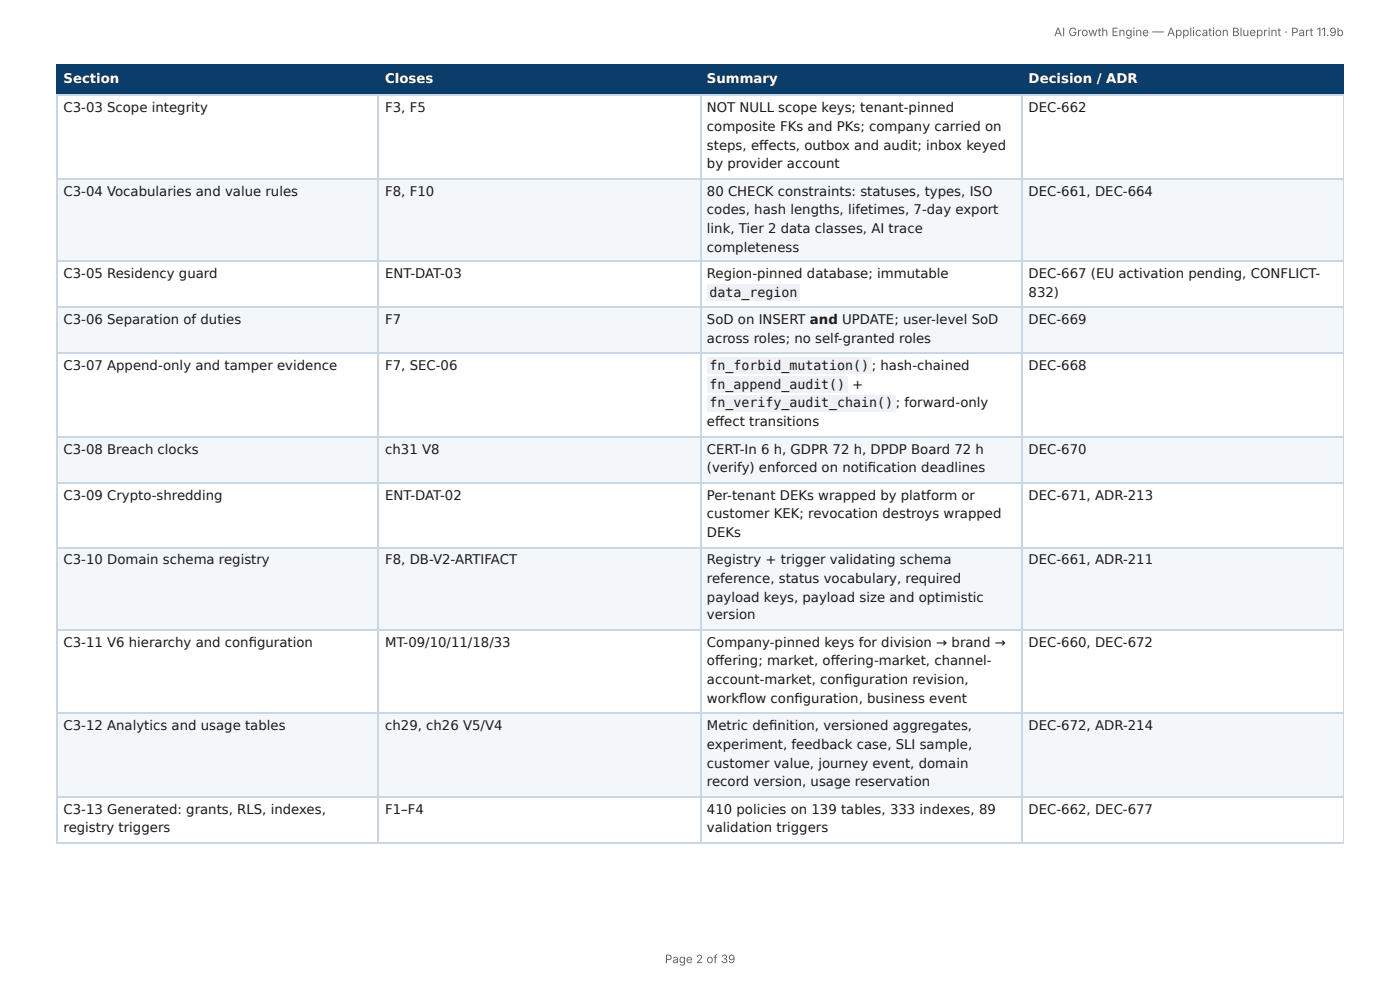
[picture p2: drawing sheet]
<svg xmlns="http://www.w3.org/2000/svg" width="297mm" height="210mm" viewBox="0 0 297 210" stroke-linecap="round" stroke-linejoin="round" font-family="sans-serif">
<defs><g id="words">
<g font-size="2.8" fill="#fff">
<text x="13.5" y="17.7">Section</text>
<text x="81.8" y="17.7">Closes</text>
<text x="150.2" y="17.7">Summary</text>
<text x="218.5" y="17.7">Decision / ADR</text>
</g>
<g font-size="2.8" fill="#1a1a1a">
<text x="13.5" y="23.8">C3-03 Scope integrity</text>
<text x="81.8" y="23.8">F3, F5</text>
<text x="150.2" y="23.8">NOT NULL scope keys; tenant-pinned</text>
<text x="218.5" y="23.8">DEC-662</text>
<text x="150.2" y="27.8">composite FKs and PKs; company carried on</text>
<text x="150.2" y="31.8">steps, eff ects, outbox and audit; inbox keyed</text>
<text x="150.2" y="35.7">by provider account</text>
<text x="13.5" y="41.5">C3-04 Vocabularies and value rules</text>
<text x="81.8" y="41.5">F8, F10</text>
<text x="150.2" y="41.5">80 CHECK constraints: statuses, types, ISO</text>
<text x="218.5" y="41.5">DEC-661, DEC-664</text>
<text x="150.2" y="45.5">codes, hash lengths, lifetimes, 7-day export</text>
<text x="150.2" y="49.5">link, Tier 2 data classes, AI trace</text>
<text x="150.2" y="53.4">completeness</text>
<text x="13.5" y="59">C3-05 Residency guard</text>
<text x="81.8" y="59">ENT-DAT-03</text>
<text x="150.2" y="59">Region-pinned database; immutable</text>
<text x="218.5" y="59">DEC-667 (EU activation pending, CONFLICT-</text>
<text x="150.7" y="63">data_region</text>
<text x="218.5" y="63">832)</text>
<text x="13.5" y="68.8">C3-06 Separation of duties</text>
<text x="81.8" y="68.8">F7</text>
<text x="150.2" y="68.8">SoD on INSERT and UPDATE; user-level SoD</text>
<text x="218.5" y="68.8">DEC-669</text>
<text x="150.2" y="72.8">across roles; no self-granted roles</text>
<text x="13.5" y="78.6">C3-07 Append-only and tamper evidence</text>
<text x="81.8" y="78.6">F7, SEC-06</text>
<text x="150.7" y="78.6">fn_forbid_mutation() ; hash-chained</text>
<text x="150.7" y="82.6">fn_append_audit()</text>
<text x="181" y="82.6">+</text>
<text x="218.5" y="78.6">DEC-668</text>
<text x="150.7" y="86.5">fn_verify_audit_chain()</text>
<text x="190.3" y="86.5">; forward-only</text>
<text x="150.2" y="90.5">eff ect transitions</text>
<text x="13.5" y="96.3">C3-08 Breach clocks</text>
<text x="81.8" y="96.3">ch31 V8</text>
<text x="150.2" y="96.3">CERT-In 6 h, GDPR 72 h, DPDP Board 72 h</text>
<text x="150.2" y="100.3">(verify) enforced on notifi cation deadlines</text>
<text x="218.5" y="96.3">DEC-670</text>
<text x="13.5" y="106.1">C3-09 Crypto-shredding</text>
<text x="81.8" y="106.1">ENT-DAT-02</text>
<text x="150.2" y="106.1">Per-tenant DEKs wrapped by platform or</text>
<text x="218.5" y="106.1">DEC-671, ADR-213</text>
<text x="150.2" y="110.1">customer KEK; revocation destroys wrapped</text>
<text x="13.5" y="119.9">C3-10 Domain schema registry</text>
<text x="81.8" y="119.9">F8, DB-V2-ARTIFACT</text>
<text x="150.2" y="114">DEKs</text>
<text x="150.2" y="119.9">Registry + trigger validating schema</text>
<text x="218.5" y="119.9">DEC-661, ADR-211</text>
<text x="150.2" y="123.8">reference, status vocabulary, required</text>
<text x="150.2" y="127.8">payload keys, payload size and optimistic</text>
<text x="150.2" y="131.5">version</text>
<text x="13.5" y="137.3">C3-11 V6 hierarchy and confi guration</text>
<text x="81.8" y="137.3">MT-09/10/11/18/33</text>
<text x="150.2" y="137.3">Company-pinned keys for division → brand →</text>
<text x="218.5" y="137.3">DEC-660, DEC-672</text>
<text x="150.2" y="141.3">off ering; market, off ering-market, channel-</text>
<text x="150.2" y="145.3">account-market, confi guration revision,</text>
<text x="150.2" y="149.2">workfl ow confi guration, business event</text>
<text x="13.5" y="155">C3-12 Analytics and usage tables</text>
<text x="81.8" y="155">ch29, ch26 V5/V4</text>
<text x="150.2" y="155">Metric defi nition, versioned aggregates,</text>
<text x="218.5" y="155">DEC-672, ADR-214</text>
<text x="150.2" y="159">experiment, feedback case, SLI sample,</text>
<text x="150.2" y="163">customer value, journey event, domain</text>
<text x="150.2" y="167">record version, usage reservation</text>
<text x="13.5" y="172.8">C3-13 Generated: grants, RLS, indexes,</text>
<text x="81.8" y="172.8">F1–F4</text>
<text x="150.2" y="172.8">410 policies on 139 tables, 333 indexes, 89</text>
<text x="218.5" y="172.8">DEC-662, DEC-677</text>
<text x="13.5" y="176.7">registry triggers</text>
<text x="150.2" y="176.7">validation triggers</text>
</g>
<g font-size="2.5" fill="#666">
<text x="223.9" y="7.7">AI Growth Engine — Application Blueprint · Part 11.9b</text>
<text x="141.2" y="204.5">Page 2 of 39</text>
</g>
</g></defs>
<g fill="#0b3d6b">
<path d="M12.2 14h68.2v6.1h-68.2z"/>
<path d="M80.4 14h68.3v6.1h-68.3z"/>
<path d="M148.7 14h68.3v6.1h-68.3z"/>
<path d="M217 14h68.4v6.1h-68.4z"/>
</g>
<g fill="#f4f7fa">
<path d="M12.2 37.8h68.2v17.8h-68.2z"/>
<path d="M80.4 37.8h68.3v17.8h-68.3z"/>
<path d="M148.7 37.8h68.3v17.8h-68.3z"/>
<path d="M217 37.8h68.4v17.8h-68.4z"/>
<path d="M12.2 65.4h68.2v9.7h-68.2z"/>
<path d="M80.4 65.4h68.3v9.7h-68.3z"/>
<path d="M148.7 65.4h68.3v9.7h-68.3z"/>
<path d="M217 65.4h68.4v9.7h-68.4z"/>
<path d="M12.2 92.6h68.2v9.8h-68.2z"/>
<path d="M80.4 92.6h68.3v9.8h-68.3z"/>
<path d="M148.7 92.6h68.3v9.8h-68.3z"/>
<path d="M217 92.6h68.4v9.8h-68.4z"/>
<path d="M12.2 116.2h68.2v17.7h-68.2z"/>
<path d="M80.4 116.2h68.3v17.7h-68.3z"/>
<path d="M148.7 116.2h68.3v17.7h-68.3z"/>
<path d="M217 116.2h68.4v17.7h-68.4z"/>
<path d="M12.2 151.6h68.2v17.5h-68.2z"/>
<path d="M80.4 151.6h68.3v17.5h-68.3z"/>
<path d="M148.7 151.6h68.3v17.5h-68.3z"/>
<path d="M217 151.6h68.4v17.5h-68.4z"/>
</g>
<path d="M11.9 13.9h273.5M12 13.8v6.6M80.3 13.8v6.6M148.8 13.8v6.6M217.1 13.8v6.6M11.9 20.2h273.5" fill="none" stroke="#0b3d6b" stroke-width=".26"/>
<path d="M285.3 13.8v6.6" fill="none" stroke="#0b3d6b" stroke-width=".21"/>
<g fill="none" stroke="#c9d6e3" stroke-width=".26">
<path d="M11.9 20.2h273.5M11.9 38h273.5M12 20.4v158.7M80.3 20.4v158.7M148.8 20.4v158.7M217.1 20.4v158.7M11.9 55.4h273.5M11.9 65.2h273.5M11.9 75h273.5M11.9 92.7h273.5M11.9 102.5h273.5M11.9 116.3h273.5"/>
<path d="M11.9 133.7h273.5M11.9 151.5h273.5M11.9 169.2h273.5M11.9 179h273.5"/>
</g>
<path d="M285.3 20.4v158.7" fill="none" stroke="#c9d6e3" stroke-width=".21"/>
<g fill="#eef2f6">
<path d="M150.3 60.3h19.6v3.5h-19.6z"/>
<path d="M150.3 75.9h34.9v3.5h-34.9z"/>
<path d="M150.3 79.9h29.9v3.4h-29.9z"/>
<path d="M150.3 83.9h39.9v3.4h-39.9z"/>
</g>
<use href="#words"/>
</svg>
